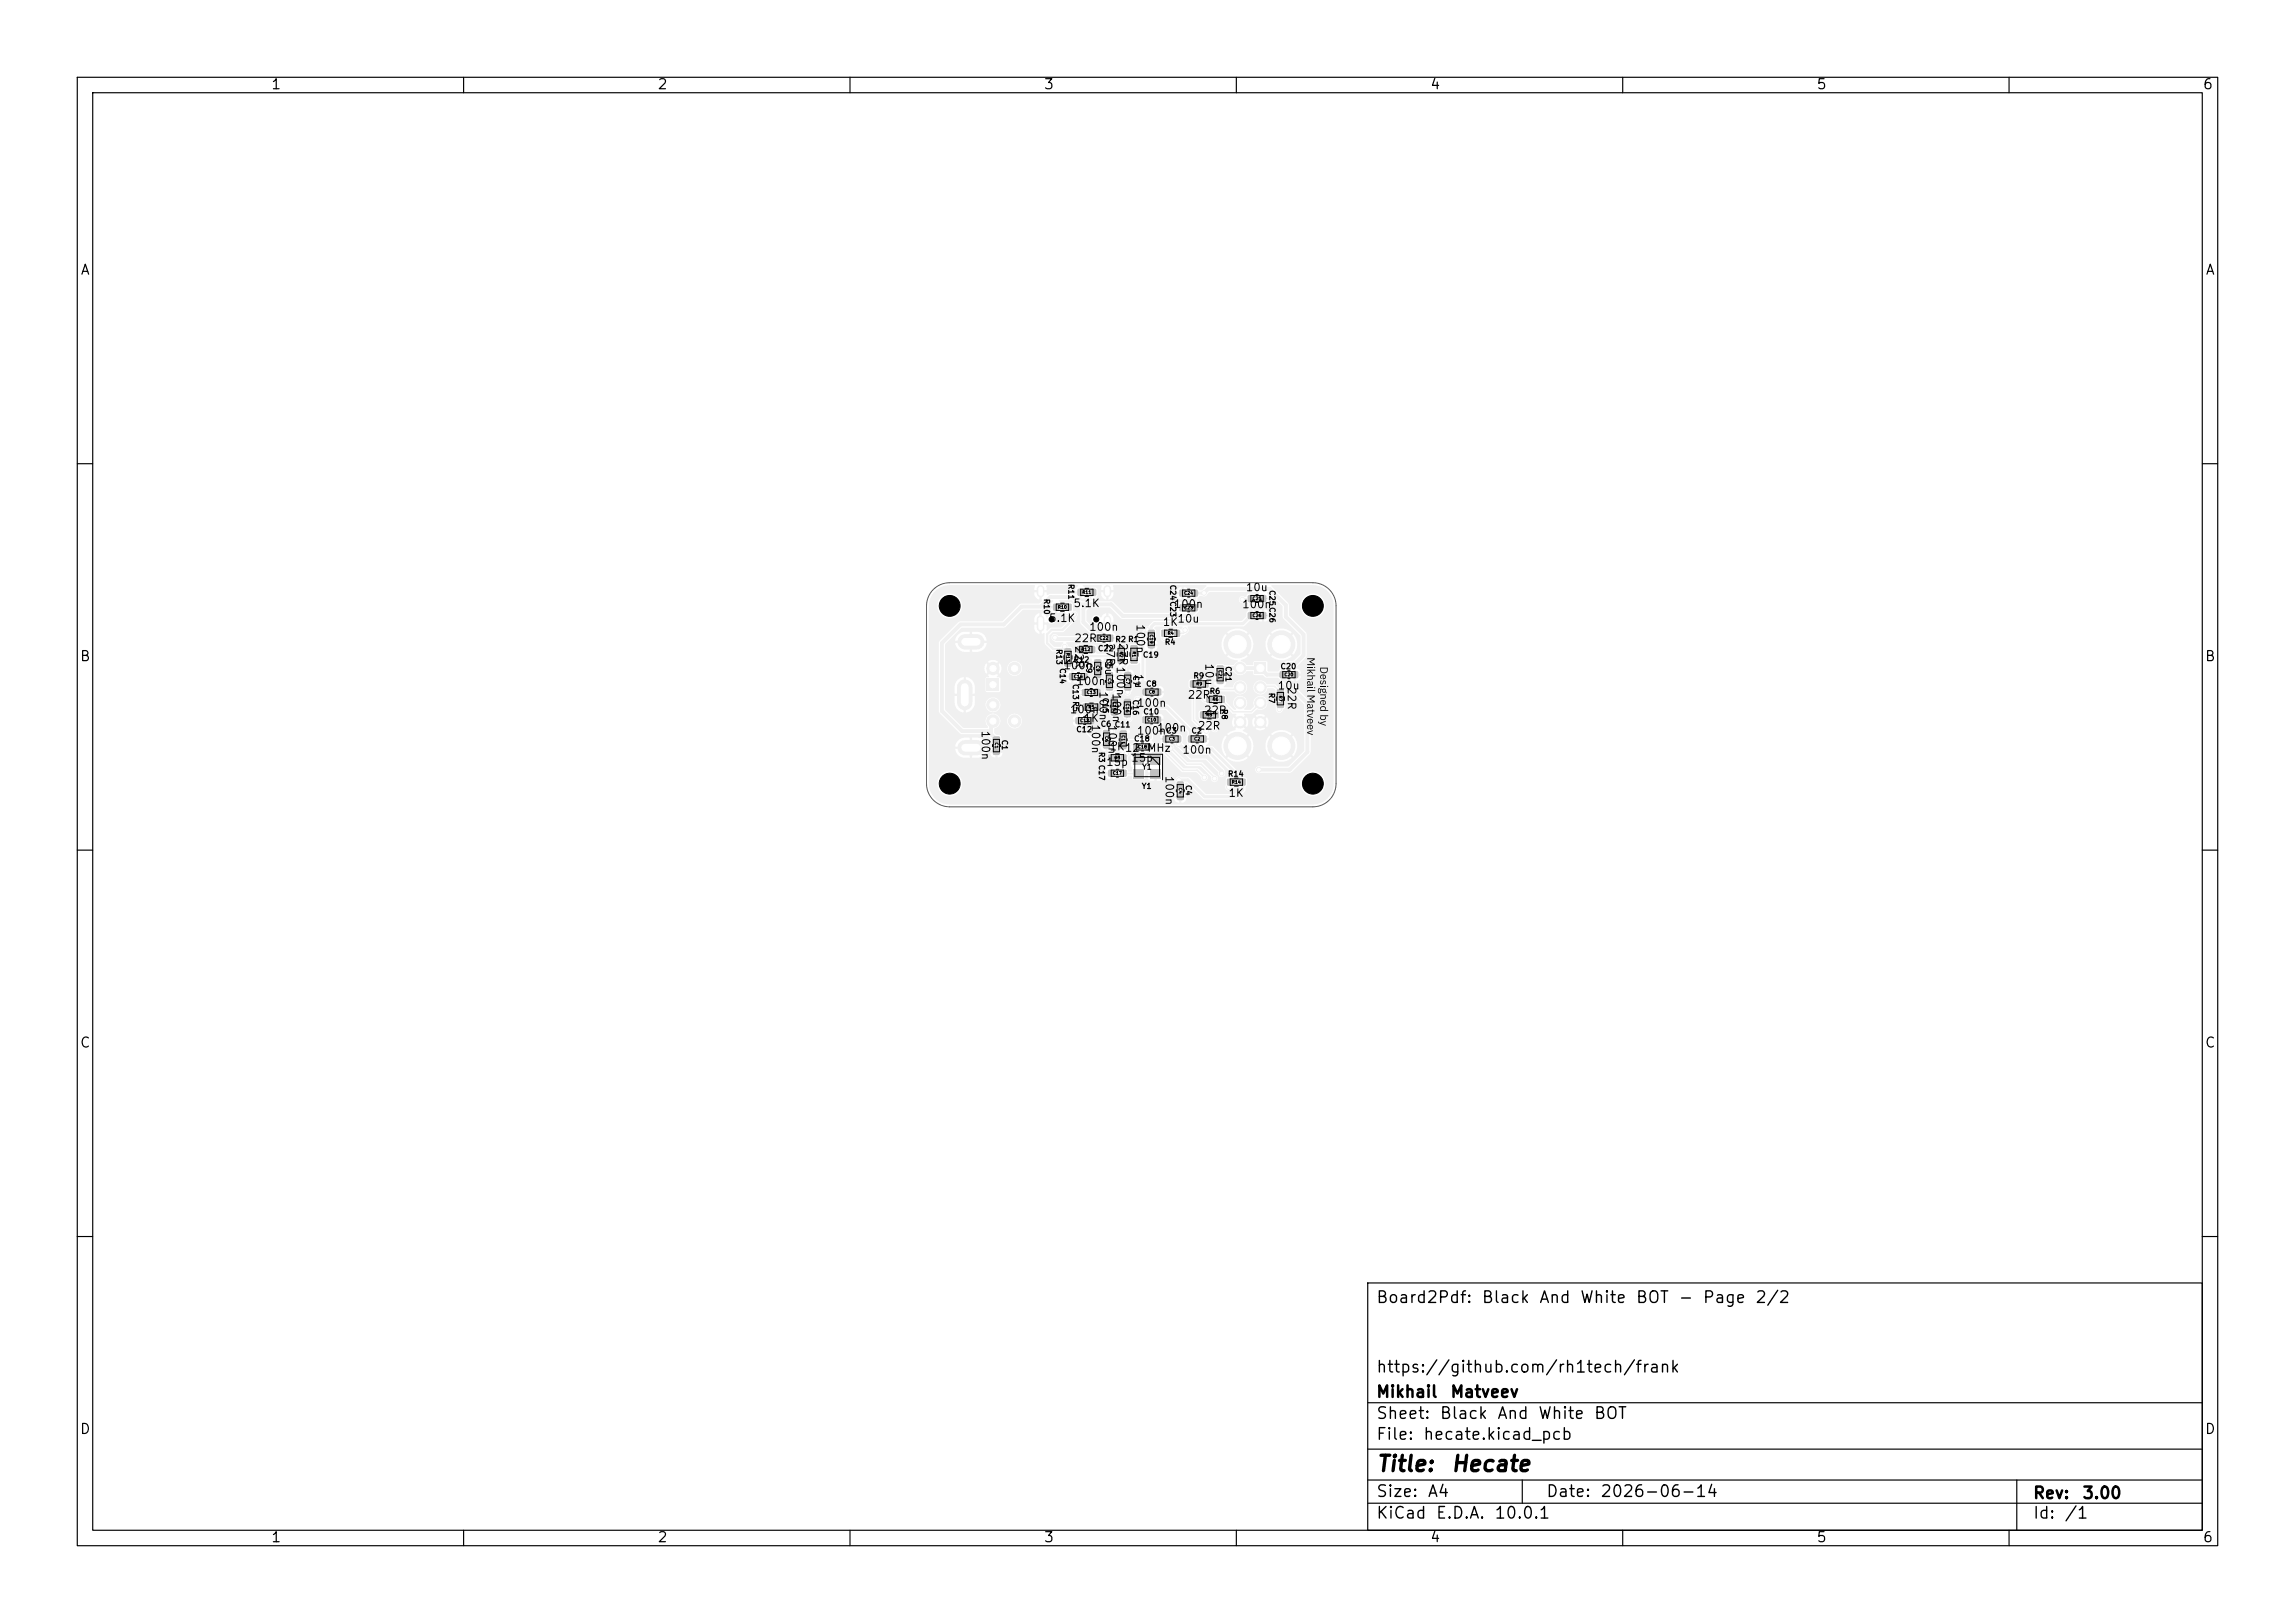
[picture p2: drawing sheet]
<svg xmlns="http://www.w3.org/2000/svg" width="297mm" height="210mm" viewBox="0 0 297 210" stroke-linecap="round" stroke-linejoin="round" font-family="sans-serif">
<defs><g id="words">
<g font-size="2">
<text x="178" y="190.9">Title:</text>
<text x="187.7" y="190.9">Hecate</text>
</g>
<g font-size="1.5">
<text x="178" y="169">Board2Pdf:</text>
<text x="191.7" y="169">Black</text>
<text x="199.1" y="169">And</text>
<text x="204.4" y="169">White</text>
<text x="211.6" y="169">BOT</text>
<text x="217.1" y="169">-</text>
<text x="220.3" y="169">Page</text>
<text x="227.1" y="169">2/2</text>
<text x="178" y="178">https://github.com/rh1tech/frank</text>
<text x="178" y="184">Sheet:</text>
<text x="178" y="181.2">Mikhail</text>
<text x="186.2" y="184">Black</text>
<text x="187.6" y="181.2">Matveev</text>
<text x="193.7" y="184">And</text>
<text x="199" y="184">White</text>
<text x="206.2" y="184">BOT</text>
<text x="178" y="186.7">File:</text>
<text x="184.1" y="186.7">hecate.kicad_pcb</text>
<text x="178" y="196.9">KiCad</text>
<text x="178" y="194.1">Size:</text>
<text x="184.7" y="194.1">A4</text>
<text x="185.7" y="196.9">E.D.A.</text>
<text x="193.3" y="196.9">10.0.1</text>
<text x="200" y="194.1">Date:</text>
<text x="207" y="194.1">2026-06-14</text>
<text x="263" y="194.3">Rev:</text>
<text x="263" y="196.9">Id:</text>
<text x="267.1" y="196.9">/1</text>
<text x="269.4" y="194.3">3.00</text>
</g>
<g font-size="1.3">
<text x="35" y="11.9">1</text>
<text x="85" y="11.9">2</text>
<text x="135" y="11.9">3</text>
<text x="185" y="11.9">4</text>
<text x="235" y="11.9">5</text>
<text x="285" y="11.9">6</text>
<text x="10.3" y="35.9">A</text>
<text x="285.4" y="35.9">A</text>
<text x="10.3" y="85.9">B</text>
<text x="285.3" y="85.9">B</text>
<text x="10.3" y="135.9">C</text>
<text x="285.3" y="135.9">C</text>
<text x="10.3" y="185.9">D</text>
<text x="285.3" y="185.9">D</text>
<text x="35" y="199.9">1</text>
<text x="85" y="199.9">2</text>
<text x="135" y="199.9">3</text>
<text x="185" y="199.9">4</text>
<text x="235" y="199.9">5</text>
<text x="285" y="199.9">6</text>
</g>
<g font-size="1">
<text x="161.1" y="76.7">10u</text>
<text x="135.7" y="80.7">5.1K</text>
<text x="138.8" y="78.8">5.1K</text>
<text x="138.9" y="83.5" transform="rotate(90 138.9 83.5)">22R</text>
<text x="140.9" y="81.9">100n</text>
<text x="142.9" y="83.1" transform="rotate(90 142.9 83.1)">27R</text>
<text x="144.6" y="83.1" transform="rotate(90 144.6 83.1)">27R</text>
<text x="146.8" y="80.7" transform="rotate(90 146.8 80.7)">100n</text>
<text x="150.4" y="81.2">1K</text>
<text x="151.8" y="78.9">100n</text>
<text x="152.3" y="80.8">10u</text>
<text x="160.7" y="78.9">100n</text>
<text x="137.5" y="86.8">100n</text>
<text x="139.2" y="88.9">100n</text>
<text x="142" y="89.4" transform="rotate(90 142 89.4)">100n</text>
<text x="142.8" y="85.4" transform="rotate(90 142.8 85.4)">1u</text>
<text x="143.7" y="89.6" transform="rotate(90 143.7 89.6)">100n</text>
<text x="144.3" y="86.2" transform="rotate(90 144.3 86.2)">100n</text>
<text x="146.6" y="87.1" transform="rotate(90 146.6 87.1)">1u</text>
<text x="155.7" y="85.8" transform="rotate(90 155.7 85.8)">10u</text>
<text x="165.3" y="89.5">10u</text>
<text x="166.4" y="88.8" transform="rotate(90 166.4 88.8)">22R</text>
<text x="126.8" y="94.5" transform="rotate(90 126.8 94.5)">100n</text>
<text x="138.4" y="92.5">100n</text>
<text x="140.2" y="93.7">1K</text>
<text x="141" y="93.6" transform="rotate(90 141 93.6)">100n</text>
<text x="143.2" y="93.7" transform="rotate(90 143.2 93.7)">100n</text>
<text x="147" y="95.3">100n</text>
<text x="147.1" y="91.7">100n</text>
<text x="149.7" y="94.9">100n</text>
<text x="153.6" y="90.7">22R</text>
<text x="154.9" y="94.7">22R</text>
<text x="155.7" y="92.7">22R</text>
<text x="143.1" y="99.3">15p</text>
<text x="143.5" y="97.3">1K12</text>
<text x="146.3" y="98.8">15p</text>
<text x="148.4" y="97.5">MHz</text>
<text x="150.6" y="100.3" transform="rotate(90 150.6 100.3)">100n</text>
<text x="152.9" y="97.8">100n</text>
<text x="158.9" y="103.4">1K</text>
</g>
<g font-size=".7">
<text x="134.9" y="77.4" transform="rotate(90 134.9 77.4)">R10</text>
<text x="138.1" y="75.5" transform="rotate(90 138.1 75.5)">R11</text>
<text x="151.3" y="75.6" transform="rotate(90 151.3 75.6)">C24C23</text>
<text x="164.1" y="76.3" transform="rotate(90 164.1 76.3)">C25C26</text>
<text x="136.5" y="83.9" transform="rotate(90 136.5 83.9)">R13</text>
<text x="144.3" y="83.3">R2 R1</text>
<text x="150.7" y="83.6">R4</text>
<text x="137" y="86.4" transform="rotate(90 137 86.4)">C14</text>
<text x="138.7" y="88.4" transform="rotate(90 138.7 88.4)">C13R5</text>
<text x="138.9" y="85.9">R12</text>
<text x="140.4" y="85.7" transform="rotate(90 140.4 85.7)">C9</text>
<text x="142" y="84.4">C22</text>
<text x="143" y="85.1" transform="rotate(90 143 85.1)">C5</text>
<text x="146.5" y="87.3" transform="rotate(90 146.5 87.3)">C7</text>
<text x="147.8" y="85.3">C19</text>
<text x="148.3" y="89">C8</text>
<text x="154.4" y="88">R9</text>
<text x="156.5" y="90">R6</text>
<text x="158.4" y="86.1" transform="rotate(90 158.4 86.1)">C21</text>
<text x="164" y="89.6" transform="rotate(90 164 89.6)">R7</text>
<text x="165.6" y="86.8">C20</text>
<text x="129.5" y="95.7" transform="rotate(90 129.5 95.7)">C1</text>
<text x="139.2" y="94.9">C12</text>
<text x="142.4" y="94.2">C6 C11</text>
<text x="142.5" y="90.2" transform="rotate(90 142.5 90.2)">C15</text>
<text x="146.4" y="90.5" transform="rotate(90 146.4 90.5)">C16</text>
<text x="147.9" y="92.6">C10</text>
<text x="150.8" y="95.1">C3</text>
<text x="154.1" y="95.1">C2</text>
<text x="157.9" y="91.7" transform="rotate(90 157.9 91.7)">R8</text>
<text x="142" y="97.2" transform="rotate(90 142 97.2)">R3 C17</text>
<text x="146.7" y="96.1">C18</text>
<text x="147.7" y="99.8">Y1</text>
<text x="153.3" y="101.5" transform="rotate(90 153.3 101.5)">C4</text>
<text x="158.8" y="100.7">R14</text>
<text x="147.7" y="102.2">Y1</text>
</g>
<g font-size=".4">
<text x="140" y="76.9">R11</text>
<text x="153.2" y="77">C24</text>
<text x="162" y="77.7">C25</text>
<text x="136.9" y="78.9">R10</text>
<text x="142.2" y="82.9">C22</text>
<text x="148.7" y="82.1" transform="rotate(90 148.7 82.1)">C19</text>
<text x="151.1" y="82.2">R4</text>
<text x="153.2" y="78.9">C23</text>
<text x="162" y="79.9">C26</text>
<text x="137.9" y="84.4" transform="rotate(90 137.9 84.4)">R13</text>
<text x="138.9" y="87.8">C14</text>
<text x="139.9" y="84.3">R12</text>
<text x="140.6" y="89.9">C13</text>
<text x="141.8" y="86.1" transform="rotate(90 141.8 86.1)">C9</text>
<text x="143.3" y="87.7" transform="rotate(90 143.3 87.7)">C5</text>
<text x="144.8" y="84.3" transform="rotate(90 144.8 84.3)">R2</text>
<text x="145.6" y="87.7" transform="rotate(90 145.6 87.7)">C7</text>
<text x="146.5" y="84.2" transform="rotate(90 146.5 84.2)">R1</text>
<text x="148.6" y="89.8">C8</text>
<text x="154.8" y="88.8">R9</text>
<text x="157.6" y="86.7" transform="rotate(90 157.6 86.7)">C21</text>
<text x="165.4" y="90" transform="rotate(90 165.4 90)">R7</text>
<text x="166.2" y="87.6">C20</text>
<text x="139.7" y="93.5">C12</text>
<text x="140.8" y="91.8">R5</text>
<text x="142.9" y="95.2" transform="rotate(90 142.9 95.2)">C6</text>
<text x="143.9" y="90.7" transform="rotate(90 143.9 90.7)">C15</text>
<text x="145.1" y="95.1" transform="rotate(90 145.1 95.1)">C11</text>
<text x="145.6" y="91" transform="rotate(90 145.6 91)">C16</text>
<text x="148.4" y="93.4">C10</text>
<text x="151.2" y="95.9">C3</text>
<text x="154.5" y="95.9">C2</text>
<text x="156.1" y="92.8">R8</text>
<text x="156.9" y="90.8">R6</text>
<text x="128.7" y="96" transform="rotate(90 128.7 96)">C1</text>
<text x="144" y="100.3">C17</text>
<text x="144.2" y="98.3">R3</text>
<text x="147.2" y="96.9">C18</text>
<text x="152.5" y="101.9" transform="rotate(90 152.5 101.9)">C4</text>
<text x="159.4" y="101.5">R14</text>
</g>
</g></defs>
<path d="M127.7 87.8h1.6v1.6h-1.6z" fill="#f0f0f0"/>
<g fill="#f0f0f0" stroke="#f0f0f0" stroke-width=".13">
<circle cx="128.5" cy="91.2" r=".8"/>
<circle cx="128.5" cy="86.5" r=".8"/>
<circle cx="128.5" cy="93.3" r=".8"/>
<circle cx="131.3" cy="86.5" r=".8"/>
<circle cx="131.3" cy="93.3" r=".8"/>
</g>
<path d="M124.9 88.9v2M124.9 96.8h1.5M124.9 83.1h1.5" fill="none" stroke="#f0f0f0" stroke-width="2"/>
<path d="M134.7 76.2v.6M143.3 76.2v.6M134.7 80.1v1.1M143.3 80.1v1.1" fill="none" stroke="#f0f0f0" stroke-width="1"/>
<path d="M162.4 85.7h1.5v1.5h-1.5z" fill="#f0f0f0"/>
<g fill="#f0f0f0" stroke="#f0f0f0" stroke-width=".13">
<circle cx="163.1" cy="88.9" r=".75"/>
<circle cx="163.1" cy="90.9" r=".75"/>
<circle cx="163.1" cy="93.4" r=".75"/>
<circle cx="160.5" cy="86.4" r=".75"/>
<circle cx="160.5" cy="88.9" r=".75"/>
<circle cx="160.5" cy="90.9" r=".75"/>
<circle cx="160.5" cy="93.4" r=".75"/>
<circle cx="165.8" cy="83.4" r="1.75"/>
<circle cx="165.8" cy="96.5" r="1.75"/>
<circle cx="160.1" cy="83.4" r="1.75"/>
<circle cx="160.1" cy="96.5" r="1.75"/>
</g>
<g fill="#f0f0f0">
<path d="M165.3 90.9h.8v.7h-.8z"/>
<path d="M165.3 89.2h.8v.7h-.8z"/>
<path d="M144.9 94.6l.2-.1 .7 .1v.1v.6l-.2 .1-.7-.1v-.1z"/>
<path d="M144.9 96.1h.2h.7v.2v.6l-.2 .1-.7-.1v-.2z"/>
<path d="M152 81.5h.7v.9h-.7z"/>
<path d="M150.3 81.5h.7v.9h-.7z"/>
<path d="M144.7 83.5h.8v.7h-.8z"/>
<path d="M144.7 85.2h.8v.7h-.8z"/>
<path d="M152.1 95.2l.1-.1 .6 .1 .1 .2-.1 .6-.1 .1-.6-.1-.1-.1z"/>
<path d="M150.5 95.2l.2-.1 .6 .1v.2v.6l-.2 .1-.6-.1-.1-.1z"/>
<path d="M152.3 101.2l.2-.1 .7 .1v.1v.6l-.2 .1-.7-.1v-.1z"/>
<path d="M152.3 102.7l.2-.1 .7 .1v.2v.6h-.2h-.7v-.2z"/>
<path d="M142.8 94.5l.2-.1 .6 .1 .1 .2-.1 .6h-.1h-.7l-.1-.2z"/>
<path d="M142.8 96h.2h.6l.1 .2-.1 .6-.1 .1-.7-.1-.1-.1z"/>
<path d="M158.8 100.8h.7v.8h-.7z"/>
<path d="M160.5 100.8h.7v.8h-.7z"/>
<path d="M163.1 77h.1h.6l.1 .2-.1 .7h-.1h-.6l-.1-.2z"/>
<path d="M161.5 77h.2h.6l.1 .2-.1 .7h-.2h-.6v-.2z"/>
<path d="M141.7 86.9l.1-.1 .7 .1v.2v.6h-.2h-.6l-.1-.2z"/>
<path d="M141.7 85.3h.1h.7v.2v.6l-.2 .1-.6-.1-.1-.1z"/>
<path d="M148.9 97.8h1.4v1.2h-1.4z"/>
<path d="M146.7 97.8h1.4v1.2h-1.4z"/>
<path d="M146.7 99.5h1.4v1.2h-1.4z"/>
<path d="M148.9 99.5h1.4v1.2h-1.4z"/>
<path d="M143.3 82.2l.1-.1 .6 .1 .1 .1-.1 .7-.1 .1-.6-.1-.1-.2z"/>
<path d="M141.7 82.2l.2-.1 .6 .1 .1 .1-.1 .7-.2 .1-.6-.1v-.2z"/>
<path d="M153.8 95.2l.1-.1 .7 .1v.2v.6l-.2 .1-.6-.1-.1-.1z"/>
<path d="M155.3 95.2l.2-.1 .6 .1 .1 .2-.1 .6-.2 .1-.6-.1v-.1z"/>
<path d="M152.7 78.2h.1h.6l.1 .2-.1 .7h-.1h-.6l-.1-.2z"/>
<path d="M154.2 78.2h.2h.6l.1 .2-.1 .7h-.2h-.6v-.2z"/>
<path d="M152.7 76.3h.1h.6l.1 .2-.1 .7h-.1h-.6l-.1-.2z"/>
<path d="M154.2 76.3h.2h.6l.1 .2-.1 .7h-.2h-.6v-.2z"/>
<path d="M147.9 92.7h.2h.6v.2v.7h-.2h-.6l-.1-.2z"/>
<path d="M149.4 92.7h.2h.6l.1 .2-.1 .7h-.1h-.7v-.2z"/>
<path d="M128.5 95.3h.2h.7v.2v.6l-.2 .1-.7-.1v-.2z"/>
<path d="M128.5 96.9l.2-.1 .7 .1v.1v.6l-.2 .1-.7-.1v-.1z"/>
<path d="M146.7 96.2h.2h.6v.2v.7h-.2h-.6l-.1-.2z"/>
<path d="M148.2 96.2h.2h.6l.1 .2-.1 .7h-.1h-.7v-.2z"/>
<path d="M163.1 79.2h.1h.6l.1 .2-.1 .7h-.1h-.6l-.1-.2z"/>
<path d="M161.5 79.2h.2h.6l.1 .2-.1 .7h-.2h-.6v-.2z"/>
<path d="M157.5 86.1h.2h.6l.1 .2-.1 .6-.1 .1-.7-.1-.1-.1z"/>
<path d="M157.5 87.7l.2-.1 .6 .1 .1 .2-.1 .6h-.1h-.7l-.1-.2z"/>
<path d="M145.1 97.6h.7v.9h-.7z"/>
<path d="M143.4 97.6h.7v.9h-.7z"/>
<path d="M146.3 83.5h.9v.7h-.9z"/>
<path d="M146.3 85.2h.9v.6h-.9z"/>
<path d="M141 83.6h.7v.9h-.7z"/>
<path d="M139.4 83.6h.6v.9h-.6z"/>
<path d="M139.9 87.1h.2h.6l.1 .2-.1 .7h-.1h-.7v-.2z"/>
<path d="M138.4 87.1h.2h.6v.2v.7h-.2h-.6l-.1-.2z"/>
<path d="M141.6 89.2l.2-.1 .6 .1 .1 .2-.1 .6-.2 .1-.6-.1v-.1z"/>
<path d="M140.1 89.2l.1-.1 .6 .1 .1 .2-.1 .6-.1 .1-.6-.1-.1-.1z"/>
<path d="M145 99.6h.2h.6v.2v.7h-.2h-.6l-.1-.2z"/>
<path d="M143.4 99.6h.2h.6l.1 .2-.1 .7h-.1h-.7v-.2z"/>
<path d="M148.6 81.5h.2h.6l.1 .2-.1 .6-.1 .1-.7-.1-.1-.2z"/>
<path d="M148.6 83.1l.2-.1 .6 .1 .1 .1-.1 .7h-.1h-.7l-.1-.2z"/>
<path d="M154 88.1h.7v.8h-.7z"/>
<path d="M155.7 88.1h.7v.8h-.7z"/>
<path d="M147.9 89.1h.2h.6l.1 .2-.1 .7h-.2h-.6v-.2z"/>
<path d="M149.5 89.1h.1h.6l.1 .2-.1 .7h-.1h-.6l-.1-.2z"/>
<path d="M140.1 91.1h.7v.8h-.7z"/>
<path d="M141.7 91.1h.7v.8h-.7z"/>
<path d="M137.8 85.6h.8v.6h-.8z"/>
<path d="M137.8 83.9h.8v.7h-.8z"/>
<path d="M145.5 90.5l.2-.1 .6 .1 .1 .1-.1 .6-.1 .1-.7-.1-.1-.1z"/>
<path d="M145.5 92h.2h.6l.1 .2-.1 .6-.1 .1-.7-.1-.1-.2z"/>
<path d="M155.3 92.1h.7v.8h-.7z"/>
<path d="M157 92.1h.7v.8h-.7z"/>
<path d="M165.6 86.9l.2-.1 .6 .1 .1 .2-.1 .6-.1 .1-.7-.1v-.1z"/>
<path d="M167.2 86.9l.2-.1 .6 .1v.2v.6l-.2 .1-.6-.1-.1-.1z"/>
<path d="M156.1 90.1h.7v.8h-.7z"/>
<path d="M157.8 90.1h.7v.8h-.7z"/>
<path d="M136.3 78.2h.7v.8h-.7z"/>
<path d="M138 78.2h.7v.8h-.7z"/>
<path d="M143.8 90.2h.2h.6l.1 .2-.1 .6-.1 .1-.7-.1-.1-.2z"/>
<path d="M143.8 91.8l.2-.1 .6 .1 .1 .1-.1 .6-.1 .1-.7-.1-.1-.1z"/>
<path d="M143.2 88.6l.1-.1 .7 .1 .1 .1-.1 .6-.2 .1-.6-.1-.1-.1z"/>
<path d="M143.2 87l.1-.1 .7 .1 .1 .2-.1 .6h-.2h-.6l-.1-.2z"/>
<path d="M140.8 92.8h.1h.6l.1 .2-.1 .7h-.1h-.6l-.1-.2z"/>
<path d="M139.2 92.8h.2h.6l.1 .2-.1 .7h-.2h-.6v-.2z"/>
<path d="M139.5 76.2h.7v.9h-.7z"/>
<path d="M141.1 76.2h.7v.9h-.7z"/>
<path d="M145.5 88.5h.2h.6l.1 .2-.1 .6-.1 .1-.7-.1v-.1z"/>
<path d="M145.5 87l.2-.1 .6 .1 .1 .2-.1 .6h-.1h-.7v-.2z"/>
</g>
<g fill="#f0f0f0" stroke="#f0f0f0" stroke-width=".13">
<circle cx="146.1" cy="93" r=".3"/>
<circle cx="144.4" cy="92.8" r=".3"/>
<circle cx="145.3" cy="87.4" r=".3"/>
<circle cx="143.5" cy="85.7" r=".3"/>
<circle cx="139.8" cy="89.6" r=".3"/>
<circle cx="147.2" cy="90.5" r=".3"/>
<circle cx="136.5" cy="82.5" r=".3"/>
<circle cx="162.9" cy="99.6" r=".3"/>
<circle cx="158.1" cy="100.1" r=".3"/>
<circle cx="155.8" cy="76.7" r=".3"/>
<circle cx="141.5" cy="82.5" r=".3"/>
<circle cx="152.5" cy="96.3" r=".3"/>
<circle cx="165.6" cy="91.8" r=".3"/>
<circle cx="142.4" cy="86.7" r=".3"/>
<circle cx="148.1" cy="90.2" r=".3"/>
<circle cx="152.6" cy="100.9" r=".3"/>
<circle cx="141.6" cy="89" r=".3"/>
<circle cx="148" cy="92.5" r=".3"/>
<circle cx="146" cy="94.6" r=".3"/>
<circle cx="141" cy="93.9" r=".3"/>
<circle cx="144.4" cy="89.7" r=".3"/>
<circle cx="154" cy="96.3" r=".3"/>
<circle cx="148.5" cy="81.5" r=".3"/>
<circle cx="140.9" cy="87.9" r=".3"/>
<circle cx="145.2" cy="89.7" r=".3"/>
<circle cx="160.8" cy="77.6" r=".3"/>
<circle cx="153.4" cy="81.5" r=".3"/>
<circle cx="150.7" cy="82.6" r=".3"/>
<circle cx="144.5" cy="86" r=".3"/>
<circle cx="155.9" cy="90.5" r=".3"/>
<circle cx="157.2" cy="94.3" r=".3"/>
<circle cx="156.1" cy="94.6" r=".3"/>
<circle cx="155.9" cy="100.6" r=".3"/>
<circle cx="150.4" cy="96.6" r=".3"/>
<circle cx="157.2" cy="100.8" r=".3"/>
<circle cx="151.5" cy="96.8" r=".3"/>
<circle cx="146.5" cy="96.7" r=".3"/>
<circle cx="145.7" cy="97.5" r=".3"/>
<circle cx="145.9" cy="89.6" r=".3"/>
<circle cx="143.9" cy="94.6" r=".3"/>
<circle cx="143.3" cy="89.5" r=".3"/>
<circle cx="141.3" cy="91.5" r=".3"/>
<circle cx="145.3" cy="86.5" r=".3"/>
<circle cx="159" cy="101.9" r=".3"/>
<circle cx="139.8" cy="84.5" r=".3"/>
<circle cx="138.9" cy="91.7" r=".3"/>
<circle cx="138.1" cy="79.2" r=".3"/>
<circle cx="137.8" cy="83.7" r=".3"/>
<circle cx="139" cy="79.5" r=".3"/>
<circle cx="141.4" cy="77.3" r=".3"/>
<circle cx="157.4" cy="91.8" r=".3"/>
</g>
<path d="M140.8 78.2l-.6 .6v1.7l1.2 1.2 .1 .8-.3 .2h-4.5l-.2-.2M154.6 78.7v.4l-.6 .6h-8.7l-1.5-1.5h-4l-.9-.9h-3l-1.2 1.2h-2.5l-2.3 2.3h-5.6l-2.4 2.4v8.8l2.6 2.6h3.4l1.1 1.1M155.8 76.7l.5-.5h8l2.1 2.1v1.5l2.3 2.3v2.7l-1.1 1.1h-.9l-.7 .7v1.2l3.2 3.2v6.3l-2.3 2.3h-4M128.3 93.6v1.4M152.5 96.3l1.7 1.6h2l1.9 1.9v.3M158 86.5h5.1l.9 .8h2" fill="none" stroke="#f0f0f0" stroke-width=".5"/>
<path d="M155.8 76.7l-1.2 .1v1.9M160.8 77.6h1M161.9 77.5v2.2l-1 1h-11.5l-.4 .4v.8M143.6 88.9h2.3M148 92.5v-.5l.5-.5h2.5l3 3v1.8l.7 .6h2.1l4 4M148.5 81.5l-.6 .6v7.3l.2 .2v.6M152.6 100.9h1.1l2.2 2.2h4l.9-.9v-1" fill="none" stroke="#f0f0f0" stroke-width=".4"/>
<g fill="none" stroke="#f0f0f0" stroke-width=".2">
<path d="M140.4 91.5h-1.4l-.1 .2M141.3 91.5h.7M141.4 91.5h.1M143.8 98.1v.4l1.6 1.6M144.4 89.7l-.2 .2v.7M145.1 85.5l-.4 .5h-.2M145.2 89.7v.4l.7 .8M146.8 85.5h-.5l-.9 .9v.1M147.4 96.7l1.7 1.7M150.4 96.6v.4l2.7 2.7h1.9l.9 .9M151.5 96.8l2.1 2.1h1.9l1.7 1.7v.2M153.4 81.5v.2l-.2 .2h-.9"/>
<path d="M154.5 88.8v4.4l1.4 1.4h.2M155.7 92.8l1.5 1.5M156 88.5l.7 .7h3.5M158.1 90.6l1.5 1.5h2.4l1.1-1.1M163.3 88.8h1.6l.8 .8M145.4 100.1h2M155.7 100.4h.1"/>
</g>
<path d="M139 79.5v.5l-1.5 1.5h-1.4l-.6 .6v1.1l.8 .8h1.2l.3-.3M141.5 83.9l.5 .5h1.9l.6-.5h.6M146.8 83.9l-.9 .8h-1.6l-.2 .2h-3.5l-.7 .7h-1.4l-.3 .3" fill="none" stroke="#f0f0f0" stroke-width=".3"/>
<g fill="#f0f0f0">
<path d="M121 76.5l.7-.5 .9-.3h11.2l.1 .1v.6h.4h.1l-.1 .2-.4 .1a.82 .82 0 0 0 .6 .9v-.4l.3-.1 .1 .6-.4 .4h-2.4l-.2 .2h-7.4v-.3a1.61 1.61 0 0 0-2.6-.8 1.61 1.61 0 0 0 .4 2.7 1.61 1.61 0 0 0 2.2-1.6h7.4l-2.2 2.1h-5.6l-2.5 2.6-.1 .1v9l.1 .1 2.7 2.8h3.4l.6 .6v.4l.2 .2 .8 .1 .3-.3v-.6l-.2-.2-.5-.1-.2-.2v-.6v-.1a.95 .95 0 0 0 .6-1.3 .95 .95 0 0 0-1.5-.3 .95 .95 0 0 0 .1 1.5l-.2 .1h-3l-2.4-2.4v-8.4l2.2-2.2h5.5l.1-.1 2.3-2.2h2.5l1.2-1.2 .2 .1-.3 .3v.3h1.4a.74 .74 0 0 0-.4-.6l.1-.1h1.6l.9 .8 .2 .1v2.1l1.2 1.1v.4l-.1 .1h-3.9a.48 .48 0 0 0-.8-.1 .48 .48 0 0 0 .2 .7l.3 .2h.9v.1l-.3 .5h-.9l-.6-.6v-.9l.5-.4 1.4-.1 1.5-1.5 .1-.3a.51 .51 0 0 0 .1-.6 .51 .51 0 0 0-.5-.3v-.8l-.4-.3-.5 .1-.2 .1-.1 .8h-.3v-.2h-1.4a.51 .51 0 0 0 .5 .6v-.6h.3v.6h.1a.5 .5 0 0 0 .5-.4h.3a.46 .46 0 0 0 .1 .7 .46 .46 0 0 0 .6-.1h.1l.2 .4-1.3 1.3h-1.3l-.6 .4v-.8h-.5v-.2l.5-.1 .2 .1a.59 .59 0 0 0 .9-.2 .59 .59 0 0 0-.2-.8 .59 .59 0 0 0-.9 .3h-.1a.83 .83 0 0 0-.6-.6v.5h-.1h-.2v-.5a.8 .8 0 0 0-.6 .8v.4h.4l.1 .1-.1 .2h-.4v.5a.79 .79 0 0 0 .6 .7v-.4l.1-.1 .2 .1v.4h.4v.9h-7.5a1.3 1.3 0 0 0-1.2-1.2h-.7v.8l-.1 .1-.2-.1v-.8a1.6 1.6 0 0 0-1.6 .5l-.3 .7h.7l.1 .2-.8 .1a1.3 1.3 0 0 0 1.2 1.2h.7v-.8h.1h.2v.8a1.6 1.6 0 0 0 1.6-.5l.3-.7h-.7l-.1-.1 .1-.2h8.2l.1 .5 .8 .8 1.4 .1 .1 .4 .3 .1 .8-.1 .1-.1v-.6a.44 .44 0 0 0-.5-.3l-.3-.4v-.2h3.3l.2-.1 .3 .2h.6l.2-.2 .1-.1-.1-.8-.2-.1-.5-.1-.2-.4-1.1-1.2v-1.3l.4-.4h2.6l1.5 1.4 .1 .1h8.9l.1-.1 .9-.9 .1-.7-.2-.4v-.6l.2-.3h.3a.49 .49 0 0 0 .8-.3l.3-.2h6.2l.1 .1-.2 .5h-.2l-.1-.2-.2-.2h-.6l-.1 .1-.3 .3a.64 .64 0 0 0-.8 .2 .47 .47 0 0 0 .1 .6 .47 .47 0 0 0 .6-.1h.3l.1 .2v.9l-.2 .3v.5l-.6 .5h-11.3l-.2 .1-.6 .6a.59 .59 0 0 0-.6 .5l-.4 .4v.4h-3.2l-.1-.3-.3-.2 .1-.5v-.5h-.4l-.1-.1 .1-.2h.4v-.4l-.2-.5-.4-.3-.1 .5h-.2v-.5l-.4 .2-.4 .4a.6 .6 0 0 0-.8-.3 .6 .6 0 0 0-.1 1 .6 .6 0 0 0 .9-.1h.5l.1 .1-.1 .2h-.4v.7l.5 .5-.1 .4h1.5v-.1h3.2v.4h-4.7a.54 .54 0 0 0 .6 .7v-.7h.3v.7h.1a.53 .53 0 0 0 .5-.7h3.2v.8l-.2 .1-.3-.3h-.7l-.3 .2v.6l-.3 .2-.1-.1v-.6l-.3-.3-.8 .1-.8 .7h-1.6l-.3-.3a.35 .35 0 0 0-.3-.4h-.6l-.1 .2-.1 1-.4 .1-.1-.1-.1-1-.3-.2-.6 .1-.2 .2 .1 .7 .3 .5 .4 .1 .1 .1-.3 .2h-1.2l-.8 .1-.1 .2v.5l.2 .3h-5.5a.95 .95 0 0 0-1-.9 .95 .95 0 0 0-.9 .9h-.8l-.2-.6-.4 .5h-.2l-.1-.2 .5-.5a1.09 1.09 0 0 0-1.4 0l.5 .4v.2l-.2 .1-.5-.5a1.09 1.09 0 0 0 0 1.4l.5-.5 .2 .1-.5 .6 .2 .1v.1l-.4 .1v1.1h-1.4a1.3 1.3 0 0 0-1.2-1.2v.7l-.1 .1-.2-.1v-.7h-.2a1.3 1.3 0 0 0-.9 1.2v.9h.7l.1 .1-.1 .2-.7 .1v1.1a1.3 1.3 0 0 0 1.1 1v-.7l.1-.1 .2 .1v.7h.2a1.3 1.3 0 0 0 1-1.2v-.9h-.7l-.1-.1v-.2l.8-.1v-.9h1.4v.6v.1h1.8l.1-.1-.1-1.7-.4-.1v-.1l.2-.1-.5-.5 .2-.2 .5 .5 .2-.4v-.4h.8a.95 .95 0 0 0 .9 1.1 .95 .95 0 0 0 1-1.1h6.3l.2-.1 .1-.4h1.1l.8-.7h.5v.4h1.5v-.3l.1-.1h1.3l.2-.1 .1 .1v.3a.5 .5 0 0 0-.2 .8l.2 .1h.4v.3l.3 .3v.1h-.8a.53 .53 0 0 0-.7-.5v.6h.7v-.1l1.4 .1v-.8l.3-.4h1l.3-.2h.1l.1 1.3h-.9v-.1a.53 .53 0 0 0-.6-.4v.6h.6v-.1h.9l-.1 .8h-.8v-.4h-1.5v.4h-.9l.1-.4h-.7l-.2-.1-.1-.8h-.3l-.1-.3-.2-.2v-.2h-1.5l-.1 .1-1.2 .1-.5 .5-.2 .2h-.9a.55 .55 0 0 0-.4 .6h.6v-.6h.3v.9h-.9a.54 .54 0 0 0 .6 .6v-.6h.3v.6h.5l.1 .9 .2 .2h.6l.1 .1v.2h-.7l-.3 .3v1.1h-9.9a.95 .95 0 0 0-1.5-.7 .95 .95 0 0 0 0 1.6 .95 .95 0 0 0 1.5-.7v-.2h9.9l-.1 .1h-.4a.47 .47 0 0 0-.4 .5 .47 .47 0 0 0 .4 .5 .47 .47 0 0 0 .5-.4h.5v.2v.4l-.1 .1a.78 .78 0 0 0-.9 .4v.2h.6v-.6h.3v.7h-7.5l-.1-.2a.95 .95 0 0 0-1.6-.4 .95 .95 0 0 0 .4 1.6 .95 .95 0 0 0 1.3-1h7.5v.2h-.9a.54 .54 0 0 0 .6 .6v-.6h.3v.6h.4l.1 .6 1.1 1.1 1.1 .1-.1 .5h.7v-.6l-.2-.2h.5l.1 .1-.1 .1v.6h.6l-.1-.5h.7l.1 .1-.1 .5h.6l.1 .2h-2.9l.1 .4h-12.8a.53 .53 0 0 0-.6-.5l-1.4 .1v-.2a1.3 1.3 0 0 0-1.2-1h-.7v.8l-.1 .1-.2-.1v-.8a1.6 1.6 0 0 0-1.6 .5l-.3 .7h.7l.1 .2-.8 .1a1.3 1.3 0 0 0 1.2 1.2h.7v-.8h.1h.2v.8a1.6 1.6 0 0 0 1.6-.5l.3-.7h-.7l-.1-.1 .1-.2h1.4l-.2 .2v.3h.6v-.6h.3v.6h.6v-.1h12.8l.3 .2h.3v-.6h.3v.6h.1a.52 .52 0 0 0 .5-.6h1.3l-.7 .1v.1a.7 .7 0 0 0 .5 .5v.1h-16.9l.1 .4 .4 .2h.1v-.6h.3v.6h.1a.52 .52 0 0 0 .5-.6h15.4l-.2 .3v.7v.1l.3 .2 .6-.1 .2-.2v-.4a.59 .59 0 0 0 0-.9l.1-.2 .6 .4h.6a.17 .17 0 0 1 .3-.1 .17 .17 0 0 1 0 .3h-1.1l-.1 .3v.5h.8v-.8h.3v.8h.9l.1-.1 .2 .2v.1h-2.3v.6l.1 .2v.4l-.1 .1h-.3l-.4-.4h-.6l-.8-.8v-.9l-.1-.2-.7-.1-.3 .3v.7l.2 .2 .3 .1 .4 .5-.1 .1h-.5a.54 .54 0 0 0-.4 .6h.6v-.6h.3v.6h.6l.1-.1 .1 .1v.3h-1.7a.54 .54 0 0 0 .6 .6v-.6h.3v.6h.1a.53 .53 0 0 0 .5-.6h.2v.3l.2 .2h.7l.3-.3h.4l.2 .4h1.5l.1-.1v-1.4l.1-.2 .1-.6h.3v.7l-.1 .2v.6h2l-.1-.6-.1-.2v-1.5l-1.7-.1-.2-.2v-.6h-.6l-.2-.2a.43 .43 0 0 0-.3-.6h-.7l-.5 .3-.2-.5h.1h2l.1 .1-.3 .2v.4h1.5a.65 .65 0 0 0-.4-.7l.2-.3v-1.6h.1h.4v-1.5h-.5v-.5h.1h1.6l1 1h-1.3a.52 .52 0 0 0-.6-.5v.6h.6v-.1h1.3l.4 .4h-2.3v.6h.1a.53 .53 0 0 0 .5-.6h1.7l1.4 1.4v.3l-.1 .3v.7a.54 .54 0 0 0 .4 .8l.6 .5h2.1l2.7 2.7h-.8l-.2-.4-2-2.1h-2.1l-1.3-1.3v-.9l-.1-.2-.8-.1-.3 .3h-.2v-.1a.66 .66 0 0 0-.9-.4l-.1 .1a.54 .54 0 0 0-.5 .6h.6v-.7h.3v.7h.6v-.2h.2l.1 .7 .3 .5 1.7 1.7 .2 .1h1.9l1.7 1.7a.46 .46 0 0 0 .4 .6 .46 .46 0 0 0 .5-.6h.8l.9 .9h-.6v-.2l-.3-.1h-.5l-.2 .1h-1.1l-.1-.3-.3-.1-1.6-1.6-2-.1-1.6-1.7-.1-.4-.3-.2v-.5h-.6l.1 .8a.5 .5 0 0 0 .5 .7l1.8 1.8h2l1.3 1.4h-.4a.52 .52 0 0 0-.5-.4l-.8-.7h-1.9l-2.3-2.4 .1-.5-.2-.3v-.4h-.6l.1 .3-.2 .3v.4h-1.2v.6h.1a.54 .54 0 0 0 .5-.6h.6l.2 .3 2.7 2.8h1.9l.4 .3h-6.6v.6l.1 .2h.7v-.8h.3v.8h.7l.1-.2 .1-.6h4.6l.2 .3a.46 .46 0 0 0 .4 .5 .46 .46 0 0 0 .5-.5l.5 .1a.46 .46 0 0 0 .3 .6 .46 .46 0 0 0 .5-.5h1.1l-.1 .2v.7a.47 .47 0 0 0 .4 .7 .47 .47 0 0 0 .5-.5l.2-.2v-.7h.6v.7l.2 .2v.2l-.7 .7h-3.7l-2.2-2.1h-1a.48 .48 0 0 0-.6 0 .48 .48 0 0 0-.1 .6l-.1 .3h-27.6v-.2a1.61 1.61 0 0 0-2.4-1.3 1.61 1.61 0 0 0 0 2.8 1.61 1.61 0 0 0 2.4-1.3h27.6v.4l.2 .2h.7l.3-.1 .1-.6 .1-.1 1.6 1.5h-1.6a.53 .53 0 0 0-.6-.5 .65 .65 0 0 0-.9 .6h.6v-.6h.3v.6h.6v-.1h1.6l.5 .4h-3.6a.54 .54 0 0 0 .6 .6v-.6h.3v.6h.1a.52 .52 0 0 0 .5-.6h2.1l.3 .3h4l1.2-1.1 .1-.6 .2-.2v-.8l-.2-.2-.3-.1-3.9-3.9-.9-.1 .3-.4 .1-.3h-1.5a.74 .74 0 0 0 .4 .6l-.1 .1h-.4l-.3-.2 .2-.3v-.7l-.1-.2-.3-.2-.1-.6-3.1-3.1-2-.1v-.8l.1-.1 .4 .1v-1.5l-.5 .1-.9-1v-3.7l.1-.1 .5 .1v-1.5l-.6 .1v-.4l.1-.1 .2 .2h.7l.3-.1v-.8l-.2-.3 .2-.2h3.4a.21 .21 0 0 1 0 .2 .21 .21 0 0 1-.3 .1l-.7-.1-.2 .3h-.6l-.2-.3-.7 .1-.2 .2 .1 1a.45 .45 0 0 0 .5 .4 .45 .45 0 0 0 .4-.5l.1-.2v-.7h.6v.7l.3 .3h.5l.3-.4h.4l.2-.2a.45 .45 0 0 0 .2-.8v-.1h.1l7.2-.1 .7-.7h.5l.3-.3v-.7l-.2-.3v-.9l.2-.3v-.6h.2v.1h1.5l-.1-.4-.1-.2 .1-.1 1 1h-2.4a.54 .54 0 0 0 .6 .6v-.6h.3v.6h.1a.53 .53 0 0 0 .5-.6h.9l.9 .9v.9h-1.8a.53 .53 0 0 0-.6-.5h-.6l-.2 .2-.1 .4h.6v-.6h.3v.6h.6v-.1h1.8v.4h-3.3v.1a.52 .52 0 0 0 .6 .5v-.6h.3v.6h.1a.53 .53 0 0 0 .5-.6h1.8l.1 .2 2.2 2.2v1h-.4l-.1-.5-.4-.7-.6 .6-.2-.1v-.1l.6-.6a2.05 2.05 0 0 0-2.7 0l.5 .6v.1l-.1 .1-.6-.6-.2 .2a2.05 2.05 0 0 0 .2 2.5l.5-.5h.2l.1 .1-.6 .6 .2 .2a2.05 2.05 0 0 0 2.5-.2l-.6-.5v-.2l.2-.1 .6 .6 .4-.7 .1-.8h.4v1.4l-.8 .9h-1l-.8 .8-.1 .4-.2 .2h-1.2l-.2-.2v-1l-.1-.1-1.6-.1-.1 .1-.1 .4h-.7l-.3-.2-.5-.3v-.1l.9-.5-.6-.6 .1-.1h.1l.6 .5a2.05 2.05 0 0 0 0-2.7l-.6 .6h-.1l-.1-.2 .6-.6-.2-.1a2.05 2.05 0 0 0-2.5 .1l.6 .6v.1l-.2 .1-.6-.6-.3 .5-.2 .7h-8.3a.53 .53 0 0 0-.6-.5v.6h.6v-.1h8.3v.4h-8.9v.6h.1a.52 .52 0 0 0 .5-.6h8.3l.2 .7 .3 .4 .6-.6 .2 .2-.6 .6a2.61 2.61 0 0 0 1.3 .5l.1 .2-.6 .4h-1.1l-.3-.1h-.6l-.2 .1-.1 .2v.7l.2 .2h.8l.3-.2h1a1.02 1.02 0 0 0 1.8 0h.8l.1 .4 1.1 .1 .5 .3h1.5l.1 .1h-6.8v-.1a.84 .84 0 0 0-1.1-.4 .54 .54 0 0 0-.5 .6h.7v-.6h.3v.6h.6v-.1h6.8l1.5 1.5h-.7l-.1-.2-.7-.1-.5-.5h-1a.95 .95 0 0 0-1-.4 .95 .95 0 0 0-.8 .8h-.8v-.2a.95 .95 0 0 0-1.1-.6 .95 .95 0 0 0-.8 .8h-1.1v-.1l.2-.2 .1-.4h-1.6l.1 .4 .2 .3h-.5l-.3-.2v-.6l-.2-.2h-.7l-.2 .2v.9l.2 .1h.6l.4 .4h3a.93 .93 0 0 0 1.1 .3 .93 .93 0 0 0 .6-.9h.8v.1a.95 .95 0 0 0 .9 .8 .95 .95 0 0 0 1-.7h.8l.2 .2v.7l.3 .1h.8l.1-.2v-.6h.7l1.6 1.7h-2.3v-.2l-.3-.1h-.7l-.2 .2h-1.1v-.2a.93 .93 0 0 0-1.3-.6 .93 .93 0 0 0-.4 1.3l-.5 .4h-.7l-.1-.1a.93 .93 0 0 0 .2-1.3 .93 .93 0 0 0-1.4 0 .93 .93 0 0 0 .2 1.3l-.1 .1h-.2l-1-.9v-.8l-.3-.2h-.6l-.2 .3h-.6l-.2-.3h-.7a.59 .59 0 0 0-.6 .7l.1 .2 .6 .3h.6l.2-.2v-.7h.6v.8l.2 .1h.5l1 1.1-1.4-.1a.68 .68 0 0 0-.4-.7 .51 .51 0 0 0-.6 .6l-.1 .2v.6l.2 .3h.6l.2-.1 .1-.8h1.4l.3 .2h.3l.1 .1-.1 .1 .3 .4v.1l-.2 .1-.4-.4v.1a1.04 1.04 0 0 0 0 1.2l.4-.4 .2 .1-.3 .4h-2.2h-.1a.52 .52 0 0 0-.5-.4l-.9-.8v-.9l-.1-.2h-.8l-.2 .2v.7a.51 .51 0 0 0 .6 .4l1 1 .1 .3h-.2a.69 .69 0 0 0-.8-.4l-1.1-1.1v-3.8l.2-.4v-.7l-.1-.2h-.7l-.3 .2v.8l.4 .4h-3.6a.52 .52 0 0 0-.6-.5v.6h.6v-.1h3.6v.4h-4.2v.6h.1a.53 .53 0 0 0 .5-.6h3.6v3.5l1.4 1.5v.1h-.1a.53 .53 0 0 0-.5 .7h1.5l-.1-.5 .2-.5h.2a.45 .45 0 0 0 .6 .2 .45 .45 0 0 0 .3-.5h2.2v.3l-.7 .2-.4 .3 .6 .6-.1 .2-.7-.6a2.05 2.05 0 0 0 0 2.7l.6-.6h.1l.1 .2-.6 .6 .2 .1a2.05 2.05 0 0 0 2.5-.1l-.6-.6v-.1l.2-.1 .6 .6 .1-.2a2.05 2.05 0 0 0-.1-2.5l-.6 .6-.2-.2 .6-.6-.7-.4 .1-.2 .2-.1-.3-.4 .2-.2 .3 .4 .2-.3v-.5l-.2-.5-.3 .4-.2-.2 .3-.4-.1-.1v-.1h1l.6-.6a.96 .96 0 0 0 1.4-.9h1.1v.8a.48 .48 0 0 0 .4 .5 .48 .48 0 0 0 .6-.4l.2-.3v-.5h2.3l.2 .2v2.1h-4.6l-.2-.5-.4 .4-.2-.1 .3-.5a1.04 1.04 0 0 0-1.2 0l.3 .4v.1l-.1 .1-.4-.4-.1 .1a1.04 1.04 0 0 0 .1 1.2l.3-.4h.1l.1 .2-.3 .4 .1 .1a1.05 1.05 0 0 0 1.1-.1l-.3-.4 .2-.2 .4 .4 .1-.3 .1-.5h4.6v3.1h-.9l-.1-.5-.4-.7-.6 .5h-.1l-.1-.1 .6-.6a2.06 2.06 0 0 0-2.7 0l.5 .5v.2l-.1 .1-.6-.6-.2 .2a2.05 2.05 0 0 0 .2 2.5l.5-.6h.2l.1 .2-.6 .6 .2 .1a2.05 2.05 0 0 0 2.5-.1l-.6-.6v-.1l.2-.1 .6 .6 .4-.7 .1-.8h.9v.8l-2.1 2h-3.6a.46 .46 0 0 0-.6 .4 .46 .46 0 0 0 .6 .4h4l2.4-2.5 .1-.1v-6.6l-3-3v-.8l-.1-.3 .4-.4h.9l1.3-1.3v-3l-.1-.1-2.2-2.2v-1.5l-.1-.1-2.1-2.2-.1-.2h5.4l.9 .2 .5 .2 .5 .4 .4 .5 .3 .5 .1 .8h-1.1a1.6 1.6 0 0 0-2.4-1.3 1.6 1.6 0 0 0 0 2.8 1.6 1.6 0 0 0 2.4-1.3v-.2h1.1v8.7h-4.3a.63 .63 0 0 0-.9-.5h-.1a.54 .54 0 0 0-.5 .6h.6v-.6h.3v.6h.6v-.1h4.3v.4h-5.8a.54 .54 0 0 0 .6 .7v-.7h.3v.7h.1a.53 .53 0 0 0 .5-.7h4.3v14.1h-1.1a1.61 1.61 0 0 0-2.2-1.6 1.61 1.61 0 0 0-.4 2.7 1.61 1.61 0 0 0 2.6-.8v-.3h1.1l-.1 .8-.3 .5-.4 .5-.7 .5-.6 .2-.6 .1h-47l-.6-.1-.6-.2-.7-.5-.4-.5-.2-.5-.2-.9v-23l.1-.6 .2-.6z"/>
<path d="M135.4 75.7h4l.1 .1v.1a.52 .52 0 0 0-.4 .6h1.4v-.4l-.4-.2 .1-.2h2.3l.1 .1-.1 .6h.4h.1l-.1 .2-.4 .1v.2a.8 .8 0 0 0 .7 .7v-.4l.1-.1h.1l.1 .5h.1a.84 .84 0 0 0 .5-.9l-.4-.1-.1-.2h.1h.4l-.1-.6 .1-.1h11.9l.1 .1-.6 .6h-.3l-.3-.3h-.6l-.1 .1-.2 .3h-.2a.63 .63 0 0 0-.9-.5 .54 .54 0 0 0-.6 .6h.6v-.6h.3v.6h.6v-.1h.2v.4h-1.7l.2 .5 .3 .1h.1v-.6h.3v.6h.1a.53 .53 0 0 0 .5-.6h.2v.2l.3 .3-.1 .6-.2 .4h-.2a.52 .52 0 0 0-.6-.5h-.4a.53 .53 0 0 0-.5 .6h.6v-.6h.3v.6h.6v-.1h.2v.7l-.1 .1h-.1v-.4h-1.5l.1 .4-.1 .1h-6.8l-1.5-1.5h-2.3l.3-.8v-.7v-.1l-.3-.2h-.5l-.2 .2-.1 .7h-.4v-.1h-.5v.6h.1a.5 .5 0 0 0 .4-.5h.4l.1 .6 .2 .2-.1 .1h-1.1l-.3-.3v-.7l-.7 .1-3.1-.1-.4 .2v-.3l-.5-.1v-.2h.5z"/>
<path d="M139.6 86.7l.5-.5h1.4l.3 .1h.5l.4-.1 .2 .2v1.7h5.4l.6 .6h-2.3l-.2-.3-.2-.1h-.6l-.3 .3h-1.1l-.3-.3h-.6l-.2 .1-.1 .2-.1 .6a.48 .48 0 0 0 .2 .8 .48 .48 0 0 0 .7-.4l.4-.3h1.1l.2 .1a.48 .48 0 0 0 .4 .6 .48 .48 0 0 0 .5-.5l.2-.2v-.6h2.3l.2 .2v1.6h-1.4a.45 .45 0 0 0-.7-.4 .45 .45 0 0 0 0 .8 .45 .45 0 0 0 .7-.3v-.1h1.4v2.4h-2.6v-.8l-.1-.2-.2-.1-.8 .1-.1 .2v.6h-.4l-.1-.9-.1-.2-.2-.1-.7 .1-.2 .1v.8l.3 .2a.51 .51 0 0 0 .4 .5 .51 .51 0 0 0 .6-.4v-.1h.4l.1 .2 .2 .1a.47 .47 0 0 0 .5 .5 .47 .47 0 0 0 .4-.6h2.6l-.1 2.7h-5.3l-.1-.1 .2-.3a.54 .54 0 0 0 .3-.9 .54 .54 0 0 0-.6 0h-.7l-.2 .1v.8a.25 .25 0 0 1 .1 .4h-1.2l-1.1-1.1v-1.9l-.4-.4 .8-.1a.3 .3 0 0 1 .5-.1l1 .1 .3-.2v-.9l-.2-.1h-.6a.76 .76 0 0 1-.8 .2l-.3-.2h-.5l-.3 .1-.1 .2h-.2v-1.1h.3l.3 .1h.5l.3-.1 .1-.2-.1-.7-.1-.2h-.7l-.3 .1h-.3z"/>
<circle cx="147.2" cy="90.5" r=".3"/>
</g>
<g fill="#fff" stroke="#fff" stroke-width=".13">
<circle cx="146.1" cy="93" r=".18"/>
<circle cx="144.4" cy="92.8" r=".17"/>
<circle cx="145.3" cy="87.4" r=".18"/>
<circle cx="143.5" cy="85.7" r=".17"/>
<circle cx="139.8" cy="89.6" r=".18"/>
<circle cx="147.2" cy="90.5" r=".17"/>
<circle cx="136.5" cy="82.5" r=".17"/>
<circle cx="162.9" cy="99.6" r=".17"/>
<circle cx="158.1" cy="100.1" r=".17"/>
<circle cx="155.8" cy="76.7" r=".17"/>
<circle cx="141.5" cy="82.5" r=".17"/>
<circle cx="152.5" cy="96.3" r=".17"/>
<circle cx="165.6" cy="91.8" r=".18"/>
<circle cx="142.4" cy="86.7" r=".17"/>
<circle cx="148.1" cy="90.2" r=".17"/>
<circle cx="152.6" cy="100.9" r=".17"/>
<circle cx="141.6" cy="89" r=".18"/>
<circle cx="148" cy="92.5" r=".17"/>
<circle cx="146" cy="94.6" r=".17"/>
<circle cx="141" cy="93.9" r=".17"/>
<circle cx="144.4" cy="89.7" r=".17"/>
<circle cx="154" cy="96.3" r=".18"/>
<circle cx="148.5" cy="81.5" r=".17"/>
<circle cx="140.9" cy="87.9" r=".17"/>
<circle cx="145.2" cy="89.7" r=".17"/>
<circle cx="160.8" cy="77.6" r=".17"/>
<circle cx="153.4" cy="81.5" r=".18"/>
<circle cx="150.7" cy="82.6" r=".17"/>
<circle cx="144.5" cy="86" r=".17"/>
<circle cx="155.9" cy="90.5" r=".17"/>
<circle cx="157.2" cy="94.3" r=".17"/>
<circle cx="156.1" cy="94.6" r=".17"/>
<circle cx="155.9" cy="100.6" r=".18"/>
<circle cx="150.4" cy="96.6" r=".17"/>
<circle cx="157.2" cy="100.8" r=".17"/>
<circle cx="151.5" cy="96.8" r=".18"/>
<circle cx="146.5" cy="96.7" r=".18"/>
<circle cx="145.7" cy="97.5" r=".17"/>
<circle cx="145.9" cy="89.6" r=".18"/>
<circle cx="143.9" cy="94.6" r=".17"/>
<circle cx="143.3" cy="89.5" r=".17"/>
<circle cx="141.3" cy="91.5" r=".17"/>
<circle cx="145.3" cy="86.5" r=".17"/>
<circle cx="159" cy="101.9" r=".17"/>
<circle cx="139.8" cy="84.5" r=".17"/>
<circle cx="138.9" cy="91.7" r=".17"/>
<circle cx="138.1" cy="79.2" r=".17"/>
<circle cx="137.8" cy="83.7" r=".18"/>
<circle cx="139" cy="79.5" r=".17"/>
<circle cx="141.4" cy="77.3" r=".17"/>
<circle cx="157.4" cy="91.8" r=".17"/>
<circle cx="128.5" cy="88.6" r=".4"/>
<circle cx="128.5" cy="91.2" r=".4"/>
<circle cx="128.5" cy="86.5" r=".4"/>
<circle cx="128.5" cy="93.3" r=".4"/>
<circle cx="131.3" cy="86.5" r=".4"/>
<circle cx="131.3" cy="93.3" r=".4"/>
<circle cx="163.1" cy="86.4" r=".46"/>
<circle cx="163.1" cy="89" r=".46"/>
<circle cx="163.1" cy="91" r=".46"/>
<circle cx="163.1" cy="93.4" r=".46"/>
<circle cx="160.5" cy="86.4" r=".46"/>
<circle cx="160.5" cy="89" r=".46"/>
<circle cx="160.5" cy="91" r=".46"/>
<circle cx="160.5" cy="93.4" r=".46"/>
<circle cx="165.8" cy="83.4" r="1.15"/>
<circle cx="165.8" cy="96.5" r="1.15"/>
<circle cx="160.1" cy="83.4" r="1.15"/>
<circle cx="160.1" cy="96.5" r="1.15"/>
</g>
<g fill="#000" stroke="#000" stroke-width=".13">
<circle cx="122.9" cy="78.4" r="1.35"/>
<circle cx="169.9" cy="78.4" r="1.35"/>
<circle cx="136.1" cy="80.2" r=".32"/>
<circle cx="141.9" cy="80.2" r=".33"/>
<circle cx="122.9" cy="101.4" r="1.35"/>
<circle cx="169.9" cy="101.4" r="1.35"/>
</g>
<path d="M124.9 88.9v2M124.9 96.8h1.5M124.9 83.1h1.5" fill="none" stroke="#fff" stroke-width="1"/>
<path d="M134.7 76.2v.6M143.3 76.2v.6M134.7 80.1v1.1M143.3 80.1v1.1" fill="none" stroke="#fff" stroke-width=".6"/>
<g fill="#c4c4c4">
<path d="M165.3 90.9h.8v.7h-.8z"/>
<path d="M165.3 89.2h.8v.7h-.8z"/>
<path d="M144.9 94.6l.2-.1 .7 .1v.1v.6l-.2 .1-.7-.1v-.1z"/>
<path d="M144.9 96.1h.2h.7v.2v.6l-.2 .1-.7-.1v-.2z"/>
<path d="M152 81.5h.7v.9h-.7z"/>
<path d="M150.3 81.5h.7v.9h-.7z"/>
<path d="M144.7 83.5h.8v.7h-.8z"/>
<path d="M144.7 85.2h.8v.7h-.8z"/>
<path d="M152.1 95.2l.1-.1 .6 .1 .1 .2-.1 .6-.1 .1-.6-.1-.1-.1z"/>
<path d="M150.5 95.2l.2-.1 .6 .1v.2v.6l-.2 .1-.6-.1-.1-.1z"/>
<path d="M152.3 101.2l.2-.1 .7 .1v.1v.6l-.2 .1-.7-.1v-.1z"/>
<path d="M152.3 102.7l.2-.1 .7 .1v.2v.6h-.2h-.7v-.2z"/>
<path d="M142.8 94.5l.2-.1 .6 .1 .1 .2-.1 .6h-.1h-.7l-.1-.2z"/>
<path d="M142.8 96h.2h.6l.1 .2-.1 .6-.1 .1-.7-.1-.1-.1z"/>
<path d="M158.8 100.8h.7v.8h-.7z"/>
<path d="M160.5 100.8h.7v.8h-.7z"/>
<path d="M163.1 77h.1h.6l.1 .2-.1 .7h-.1h-.6l-.1-.2z"/>
<path d="M161.5 77h.2h.6l.1 .2-.1 .7h-.2h-.6v-.2z"/>
<path d="M141.7 86.9l.1-.1 .7 .1v.2v.6h-.2h-.6l-.1-.2z"/>
<path d="M141.7 85.3h.1h.7v.2v.6l-.2 .1-.6-.1-.1-.1z"/>
<path d="M148.9 97.8h1.4v1.2h-1.4z"/>
<path d="M146.7 97.8h1.4v1.2h-1.4z"/>
<path d="M146.7 99.5h1.4v1.2h-1.4z"/>
<path d="M148.9 99.5h1.4v1.2h-1.4z"/>
<path d="M143.3 82.2l.1-.1 .6 .1 .1 .1-.1 .7-.1 .1-.6-.1-.1-.2z"/>
<path d="M141.7 82.2l.2-.1 .6 .1 .1 .1-.1 .7-.2 .1-.6-.1v-.2z"/>
<path d="M153.8 95.2l.1-.1 .7 .1v.2v.6l-.2 .1-.6-.1-.1-.1z"/>
<path d="M155.3 95.2l.2-.1 .6 .1 .1 .2-.1 .6-.2 .1-.6-.1v-.1z"/>
<path d="M152.7 78.2h.1h.6l.1 .2-.1 .7h-.1h-.6l-.1-.2z"/>
<path d="M154.2 78.2h.2h.6l.1 .2-.1 .7h-.2h-.6v-.2z"/>
<path d="M152.7 76.3h.1h.6l.1 .2-.1 .7h-.1h-.6l-.1-.2z"/>
<path d="M154.2 76.3h.2h.6l.1 .2-.1 .7h-.2h-.6v-.2z"/>
<path d="M147.9 92.7h.2h.6v.2v.7h-.2h-.6l-.1-.2z"/>
<path d="M149.4 92.7h.2h.6l.1 .2-.1 .7h-.1h-.7v-.2z"/>
<path d="M128.5 95.3h.2h.7v.2v.6l-.2 .1-.7-.1v-.2z"/>
<path d="M128.5 96.9l.2-.1 .7 .1v.1v.6l-.2 .1-.7-.1v-.1z"/>
<path d="M146.7 96.2h.2h.6v.2v.7h-.2h-.6l-.1-.2z"/>
<path d="M148.2 96.2h.2h.6l.1 .2-.1 .7h-.1h-.7v-.2z"/>
<path d="M163.1 79.2h.1h.6l.1 .2-.1 .7h-.1h-.6l-.1-.2z"/>
<path d="M161.5 79.2h.2h.6l.1 .2-.1 .7h-.2h-.6v-.2z"/>
<path d="M157.5 86.1h.2h.6l.1 .2-.1 .6-.1 .1-.7-.1-.1-.1z"/>
<path d="M157.5 87.7l.2-.1 .6 .1 .1 .2-.1 .6h-.1h-.7l-.1-.2z"/>
<path d="M145.1 97.6h.7v.9h-.7z"/>
<path d="M143.4 97.6h.7v.9h-.7z"/>
<path d="M146.3 83.5h.9v.7h-.9z"/>
<path d="M146.3 85.2h.9v.6h-.9z"/>
<path d="M141 83.6h.7v.9h-.7z"/>
<path d="M139.4 83.6h.6v.9h-.6z"/>
<path d="M139.9 87.1h.2h.6l.1 .2-.1 .7h-.1h-.7v-.2z"/>
<path d="M138.4 87.1h.2h.6v.2v.7h-.2h-.6l-.1-.2z"/>
<path d="M141.6 89.2l.2-.1 .6 .1 .1 .2-.1 .6-.2 .1-.6-.1v-.1z"/>
<path d="M140.1 89.2l.1-.1 .6 .1 .1 .2-.1 .6-.1 .1-.6-.1-.1-.1z"/>
<path d="M145 99.6h.2h.6v.2v.7h-.2h-.6l-.1-.2z"/>
<path d="M143.4 99.6h.2h.6l.1 .2-.1 .7h-.1h-.7v-.2z"/>
<path d="M148.6 81.5h.2h.6l.1 .2-.1 .6-.1 .1-.7-.1-.1-.2z"/>
<path d="M148.6 83.1l.2-.1 .6 .1 .1 .1-.1 .7h-.1h-.7l-.1-.2z"/>
<path d="M154 88.1h.7v.8h-.7z"/>
<path d="M155.7 88.1h.7v.8h-.7z"/>
<path d="M147.9 89.1h.2h.6l.1 .2-.1 .7h-.2h-.6v-.2z"/>
<path d="M149.5 89.1h.1h.6l.1 .2-.1 .7h-.1h-.6l-.1-.2z"/>
<path d="M140.1 91.1h.7v.8h-.7z"/>
<path d="M141.7 91.1h.7v.8h-.7z"/>
<path d="M137.8 85.6h.8v.6h-.8z"/>
<path d="M137.8 83.9h.8v.7h-.8z"/>
<path d="M145.5 90.5l.2-.1 .6 .1 .1 .1-.1 .6-.1 .1-.7-.1-.1-.1z"/>
<path d="M145.5 92h.2h.6l.1 .2-.1 .6-.1 .1-.7-.1-.1-.2z"/>
<path d="M155.3 92.1h.7v.8h-.7z"/>
<path d="M157 92.1h.7v.8h-.7z"/>
<path d="M165.6 86.9l.2-.1 .6 .1 .1 .2-.1 .6-.1 .1-.7-.1v-.1z"/>
<path d="M167.2 86.9l.2-.1 .6 .1v.2v.6l-.2 .1-.6-.1-.1-.1z"/>
<path d="M156.1 90.1h.7v.8h-.7z"/>
<path d="M157.8 90.1h.7v.8h-.7z"/>
<path d="M136.3 78.2h.7v.8h-.7z"/>
<path d="M138 78.2h.7v.8h-.7z"/>
<path d="M143.8 90.2h.2h.6l.1 .2-.1 .6-.1 .1-.7-.1-.1-.2z"/>
<path d="M143.8 91.8l.2-.1 .6 .1 .1 .1-.1 .6-.1 .1-.7-.1-.1-.1z"/>
<path d="M143.2 88.6l.1-.1 .7 .1 .1 .1-.1 .6-.2 .1-.6-.1-.1-.1z"/>
<path d="M143.2 87l.1-.1 .7 .1 .1 .2-.1 .6h-.2h-.6l-.1-.2z"/>
<path d="M140.8 92.8h.1h.6l.1 .2-.1 .7h-.1h-.6l-.1-.2z"/>
<path d="M139.2 92.8h.2h.6l.1 .2-.1 .7h-.2h-.6v-.2z"/>
<path d="M139.5 76.2h.7v.9h-.7z"/>
<path d="M141.1 76.2h.7v.9h-.7z"/>
<path d="M145.5 88.5h.2h.6l.1 .2-.1 .6-.1 .1-.7-.1v-.1z"/>
<path d="M145.5 87l.2-.1 .6 .1 .1 .2-.1 .6h-.1h-.7v-.2z"/>
</g>
<g fill="#000">
<path d="M169.2 85.2h.9v.1l-.5 .3 .5 .3v.2h-.9v-.2h.8l-.6-.3 .6-.3h-.8zM169.2 86.3h.7v.1h-.7zM169.2 86.7h1v.1h-.6l.3 .3v.1l-.3-.2-.4 .3v-.2l.3-.2-.1-.1h-.2zM169.2 87.4h1v.1h-.4l.1 .2-.1 .2-.6 .1v-.2h.4a.17 .17 0 0 0 .2-.1 .17 .17 0 0 0-.1-.2h-.5zM169.2 88.9h.7v.2h-.7zM169.2 89.3h1v.1h-.9v.1h-.1zM169.2 90h.9v.2l-.5 .2 .5 .3v.2h-.9v-.1h.8l-.6-.4 .6-.3h-.8zM169.2 92l.6-.1v-.1h.1v.1h.2v.1h-.2v.2h-.1v-.2h-.5v.2h-.1zM169.2 92.5l.7-.2v.1l-.6 .2 .6 .2v.1l-.7-.2zM169.2 94.7l.7-.2v.1l-.6 .2 .6 .2v.1l-.7-.2zM169.2 88.2h.3l.1 .2h-.1a.16 .16 0 0 0-.1-.1 .16 .16 0 0 0-.2 .1 .16 .16 0 0 0 .1 .2h.2v-.2h.1v.2a.19 .19 0 0 0 .2-.1 .19 .19 0 0 0-.1-.3 .19 .19 0 0 1 .2 .1 .19 .19 0 0 1 0 .2l-.1 .2h-.5l-.1 .1 .1-.2-.1-.2zM169.2 91.1h.3l.1 .2-.1 .1a.16 .16 0 0 0-.1-.2 .16 .16 0 0 0-.2 .2 .16 .16 0 0 0 .1 .1h.2v-.1h.1v.1a.19 .19 0 0 0 .2-.1 .19 .19 0 0 0-.1-.2 .19 .19 0 0 1 .2 .1 .19 .19 0 0 1 0 .2l-.1 .1h-.5l-.1 .1 .1-.2-.1-.1z"/>
<path d="M169.2 93.1l.3-.1 .3 .1 .1 .2-.3-.2v.4l.3-.2v.2l-.4 .1v-.5h-.1l-.1 .1 .1 .3-.1 .1-.1-.3zM169.2 93.9l.3-.1h.3l.1 .3-.3-.2v.4l.3-.2v.2l-.4 .1v-.5h-.1l-.1 .1 .1 .3h-.1l-.1-.2zM170.6 89.1h.2l.1 .1 .1-.1 .1 .1a.25 .25 0 0 1 .3-.1 .25 .25 0 0 1 .2 .3h-.1a.16 .16 0 0 0-.2-.2 .16 .16 0 0 0-.1 .3 .16 .16 0 0 0 .3-.1h.1l.1 .3h-.1v-.1a.32 .32 0 0 1-.4 0 .32 .32 0 0 1-.1-.4h-.4l-.1 .1a.19 .19 0 0 0 .2 .3l.1-.4h.1v.1a.28 .28 0 0 1-.2 .4 .38 .38 0 0 1-.2-.6zM170.9 88.1h.1v.1a.16 .16 0 0 0-.1 .2 .16 .16 0 0 0 .3 0 .16 .16 0 0 0 0-.2 .24 .24 0 0 1 .4-.1 .24 .24 0 0 1-.1 .4h-.1a.15 .15 0 0 0 .1-.2 .15 .15 0 0 0-.1-.1 .15 .15 0 0 0-.1 .1 .25 .25 0 0 1-.4 .2 .25 .25 0 0 1 0-.4zM170.9 86.4h.9v.3h-.1v-.2h-.7v.3l.1 .2h.4l.2-.3h.1a.5 .5 0 0 1-.5 .4 .5 .5 0 0 1-.4-.4zM170.9 88.8h.7v.1h-.7zM170.9 89.9h.7v.1h-.1l.1 .1-.1 .3h-.6v-.1h.4a.17 .17 0 0 0 .2-.1 .17 .17 0 0 0-.1-.2h-.5zM170.9 92.6h1v.1h-.4l.1 .2h-.1l-.1-.2h-.4a.27 .27 0 0 0 .2 .4 .27 .27 0 0 0 .3-.2h.1a.35 .35 0 0 1-.4 .3 .35 .35 0 0 1-.3-.5zM170.6 93.4l.2 .1 .8-.2v.1l-.6 .2 .6 .2v.1l-1-.3zM170.9 91.5l.2-.1h.3l.2 .2v.1h-.1a.26 .26 0 0 0-.4-.2 .26 .26 0 0 0-.1 .4h.4l.1-.2h.1l-.1 .2h.4v.1h-1v-.1h.1l-.2-.2zM170.9 87.4l.2-.1h.4l.1 .3-.3-.2v.4l.3-.2-.1 .2-.3 .1v-.5h-.1l-.2 .1 .2 .3h-.1l-.2-.2zM170.9 90.7l.2-.1 .4 .1 .1 .2-.3-.2v.4l.3-.2-.1 .2-.3 .1v-.5h-.1l-.2 .1 .2 .3-.1 .1-.2-.3z"/>
<circle cx="170.1" cy="86.4" r=".07"/>
<circle cx="170.1" cy="89" r=".07"/>
<circle cx="171.8" cy="88.8" r=".07"/>
</g>
<g fill="none" stroke="#000" stroke-width=".13">
<path d="M136.7 78.2h1.6v.8h-1.6zM137.3 78h.4M137.3 79.1h.4M139.9 76.2h1.6v.9h-1.6zM140.4 76.1h.5M140.4 77.2h.5M153 76.4h1.6v.8h-1.6zM153 78.3h1.6v.8h-1.6zM153.7 78.1h.3M153.7 79.2h.3M153.7 76.2h.3M153.7 77.3h.3"/>
<path d="M161.9 77.1h1.6v.8h-1.6zM161.9 79.3h1.6v.8h-1.6zM162.5 76.9h.3M162.5 78h.3M162.5 79.1h.3M128.4 96.3v.3M128.6 95.7h.8v1.6h-.8zM129.5 96.3v.3M137.7 84.8v.5M137.8 84.3h.8v1.6h-.8zM138.7 84.8v.5M138.8 87.2h1.6v.8h-1.6z"/>
<path d="M139.4 87h.3M139.4 88.1h.3M139.6 92.9h1.6v.8h-1.6zM139.7 83.6h1.6v.9h-1.6zM140.2 92.7h.3M140.2 93.8h.3M140.3 83.5h.5M140.3 84.6h.5M140.4 89.2h1.6v.8h-1.6zM140.5 91.1h1.6v.8h-1.6zM141 91h.5M141 92h.5"/>
<path d="M141.1 89.1h.3M141.1 90.1h.3M141.6 86.4v.2M141.7 85.7h.8v1.6h-.8zM142.1 82.2h1.6v.8h-1.6zM142.6 86.4v.2M142.7 95.5v.3M142.7 82.1h.3M142.7 83.1h.3M142.8 94.9h.8v1.6h-.8zM143.1 88v.3M143.2 87.4h.8v1.6h-.8z"/>
<path d="M143.7 91.2v.3M143.7 95.5v.3M143.8 90.6h.8v1.6h-.8zM143.8 97.6h1.6v.9h-1.6zM143.8 99.7h1.6v.8h-1.6zM144.1 88v.3M144.4 97.5h.4M144.4 98.6h.4M144.5 99.5h.2M144.6 84.5v.4M144.7 83.9h.8v1.6h-.8zM144.7 91.2v.3"/>
<path d="M144.8 95.6v.3M145 94.9h.8v1.6h-.8zM145.4 91.5v.3M145.4 88v.3M145.5 90.8h.8v1.6h-.8zM145.5 87.4h.8v1.6h-.8zM145.6 84.5v.4M145.9 95.6v.3M146.2 84.4v.5M146.3 83.9h.9v1.6h-.9zM146.4 91.5v.3M146.4 88v.3"/>
<path d="M146.5 97.6h4v3.3M146.9 98h3.2v2.5h-3.2zM147.1 96.3h1.6v.8h-1.6zM147.3 84.4v.5M147.7 96.1h.3M147.7 97.2h.3M148.3 92.8h1.6v.8h-1.6zM148.3 89.2h1.6v.8h-1.6zM148.5 82.6v.2M148.6 81.9h.8v1.6h-.8zM148.9 92.6h.3M148.9 93.7h.3"/>
<path d="M148.9 89h.3M148.9 90.1h.3M149.1 98l1 1M149.5 82.6v.2M150.7 81.5h1.6v.9h-1.6zM150.9 95.2h1.6v.8h-1.6zM151.3 81.4h.4M151.3 82.5h.4M151.5 95.1h.3M151.5 96.1h.3M154.1 95.2h1.6v.8h-1.6zM154.4 88.1h1.6v.8h-1.6z"/>
<path d="M154.8 95.1h.3M154.8 96.1h.3M155 88h.4M155 89h.4M155.7 92.1h1.6v.8h-1.6zM156.3 92h.4M156.3 93h.4M156.5 90.1h1.6v.8h-1.6zM157.1 90h.4M157.1 91h.4M157.4 87.2v.2M157.5 86.5h.8v1.6h-.8z"/>
<path d="M158.4 87.2v.2M162.5 80.2h.3M165.2 90.2v.4M165.3 89.6h.8v1.6h-.8zM166 86.9h1.6v.8h-1.6zM166.2 90.2v.4M166.7 86.8h.2M166.7 87.8h.2M144.5 100.6h.2M152.2 102.2v.3M152.3 101.5h.8v1.6h-.8zM153.3 102.2v.3"/>
<path d="M159.2 100.8h1.6v.8h-1.6zM159.8 100.7h.4M159.8 101.7h.4"/>
</g>
<g fill="none" stroke="#000" stroke-width=".15">
<path d="M10 10h277v190h-277zM12 12h273v186h-273zM60 10v2M110 10v2M160 10v2M210 10v2M260 10v2M10 60h2M285 60h2M10 110h2M285 110h2M10 160h2"/>
<path d="M177 166h108v32h-108zM285 160h2M60 198v2M110 198v2M160 198v2M177 194.5h108M177 191.5h108M177 187.5h108M177 181.5h108M197 191.5v3M210 198v2M260 198v2"/>
<path d="M261 191.5v6.5"/>
</g>
<path d="M120.8 76.3a3 3 0 0 1 2.1-.9h47a3 3 0 0 1 3 3v23a3 3 0 0 1-3 3h-47a3 3 0 0 1-3-3v-23a3 3 0 0 1 .9-2.1z" fill="none" stroke="#575757" stroke-width=".13"/>
<use href="#words"/>
</svg>
